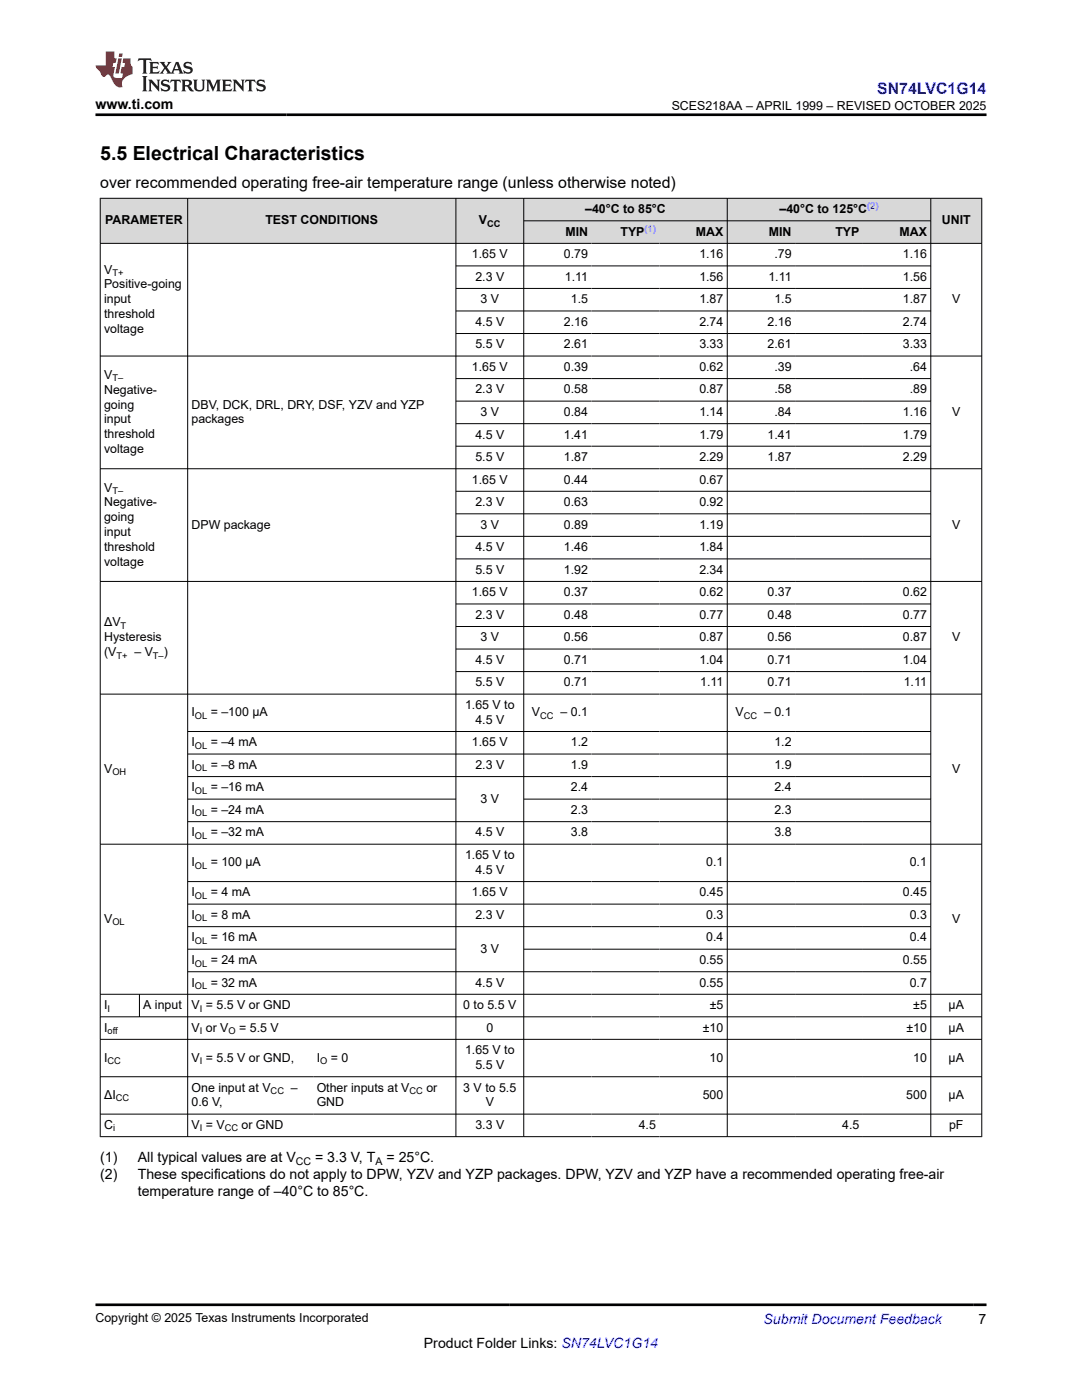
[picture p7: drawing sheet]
<svg xmlns="http://www.w3.org/2000/svg" width="216mm" height="279mm" viewBox="0 0 216 279" stroke-linecap="round" stroke-linejoin="round" font-family="sans-serif">
<defs><g id="words">
<text font-size="3.9" x="20" y="32">5.5 Electrical Characteristics</text>
<text font-size="3.2" fill="#00f" x="175" y="18.7">SN74LVC1G14</text>
<text font-size="3.2" x="20" y="37.5">over recommended operating free-air temperature range (unless otherwise noted)</text>
<g font-size="2.8">
<text x="19" y="21.8">www.ti.com</text>
<text x="20" y="232">(1)</text>
<text x="27.5" y="232">All typical values are at V</text>
<text x="62.9" y="232">= 3.3 V, T</text>
<text x="77.1" y="232">= 25°C.</text>
<text x="20" y="235.4">(2)</text>
<text x="27.5" y="235.4">These specifications do not apply to DPW, YZV and YZP packages. DPW, YZV and YZP have a recommended operating free-air</text>
<text x="27.5" y="238.8">temperature range of –40°C to 85°C.</text>
<text x="84.6" y="269">Product Folder Links: SN74LVC1G14</text>
<text x="195.3" y="264.2">7</text>
</g>
<text font-size="2.8" fill="#00f" x="152.4" y="264.2">Submit Document Feedback</text>
<g font-size="2.5">
<text x="134" y="21.9">SCES218AA – APRIL 1999 – REVISED OCTOBER 2025</text>
<text x="21" y="44.8">PARAMETER</text>
<text x="53" y="44.8">TEST CONDITIONS</text>
<text x="95.6" y="44.8">V</text>
<text x="112.8" y="47">MIN</text>
<text x="116.8" y="42.5">–40°C to 85°C</text>
<text x="123.8" y="47">TYP</text>
<text x="138.9" y="47">MAX</text>
<text x="153.4" y="47">MIN</text>
<text x="155.5" y="42.5">–40°C to 125°C</text>
<text x="166.7" y="47">TYP</text>
<text x="179.5" y="47">MAX</text>
<text x="187.9" y="44.8">UNIT</text>
<text x="94.2" y="51.5">1.65 V</text>
<text x="112.5" y="51.5">0.79</text>
<text x="139.5" y="51.5">1.16</text>
<text x="154.5" y="51.5">.79</text>
<text x="180.2" y="51.5">1.16</text>
<text x="20.8" y="57.6">Positive-going</text>
<text x="20.8" y="54.6">V</text>
<text x="94.9" y="56">2.3 V</text>
<text x="112.7" y="56">1.11</text>
<text x="139.5" y="56">1.56</text>
<text x="153.3" y="56">1.11</text>
<text x="180.2" y="56">1.56</text>
<text x="20.8" y="60.5">input</text>
<text x="20.8" y="63.5">threshold</text>
<text x="94.9" y="65">4.5 V</text>
<text x="95.9" y="60.5">3 V</text>
<text x="112.5" y="65">2.16</text>
<text x="113.9" y="60.5">1.5</text>
<text x="139.5" y="60.5">1.87</text>
<text x="139.5" y="65">2.74</text>
<text x="153.1" y="65">2.16</text>
<text x="154.5" y="60.5">1.5</text>
<text x="180.2" y="60.5">1.87</text>
<text x="180.2" y="65">2.74</text>
<text x="190" y="60.5">V</text>
<text x="20.8" y="66.5">voltage</text>
<text x="94.9" y="69.5">5.5 V</text>
<text x="112.5" y="69.5">2.61</text>
<text x="139.5" y="69.5">3.33</text>
<text x="153.1" y="69.5">2.61</text>
<text x="180.2" y="69.5">3.33</text>
<text x="20.8" y="75.6">V</text>
<text x="94.2" y="74">1.65 V</text>
<text x="112.5" y="74">0.39</text>
<text x="139.5" y="74">0.62</text>
<text x="154.5" y="74">.39</text>
<text x="181.5" y="74">.64</text>
<text x="20.8" y="78.6">Negative-</text>
<text x="20.8" y="81.5">going</text>
<text x="38.2" y="81.5">DBV, DCK, DRL, DRY, DSF, YZV and YZP</text>
<text x="94.9" y="78.5">2.3 V</text>
<text x="95.9" y="83">3 V</text>
<text x="112.5" y="78.5">0.58</text>
<text x="112.5" y="83">0.84</text>
<text x="139.5" y="78.5">0.87</text>
<text x="139.5" y="83">1.14</text>
<text x="154.5" y="78.5">.58</text>
<text x="154.5" y="83">.84</text>
<text x="180.2" y="83">1.16</text>
<text x="181.5" y="78.5">.89</text>
<text x="190" y="83">V</text>
<text x="20.8" y="84.5">input</text>
<text x="20.8" y="87.5">threshold</text>
<text x="38.2" y="84.5">packages</text>
<text x="94.9" y="87.5">4.5 V</text>
<text x="112.5" y="87.5">1.41</text>
<text x="139.5" y="87.5">1.79</text>
<text x="153.1" y="87.5">1.41</text>
<text x="180.2" y="87.5">1.79</text>
<text x="20.8" y="90.4">voltage</text>
<text x="94.9" y="92">5.5 V</text>
<text x="112.5" y="92">1.87</text>
<text x="139.5" y="92">2.29</text>
<text x="153.1" y="92">1.87</text>
<text x="180.2" y="92">2.29</text>
<text x="20.8" y="101.1">Negative-</text>
<text x="20.8" y="98.1">V</text>
<text x="94.2" y="96.5">1.65 V</text>
<text x="94.9" y="101">2.3 V</text>
<text x="112.5" y="96.5">0.44</text>
<text x="112.5" y="101">0.63</text>
<text x="139.5" y="96.5">0.67</text>
<text x="139.5" y="101">0.92</text>
<text x="20.8" y="104">going</text>
<text x="20.8" y="107">input</text>
<text x="38.2" y="105.5">DPW package</text>
<text x="95.9" y="105.5">3 V</text>
<text x="112.5" y="105.5">0.89</text>
<text x="139.5" y="105.5">1.19</text>
<text x="190" y="105.5">V</text>
<text x="20.8" y="109.9">threshold</text>
<text x="20.8" y="112.9">voltage</text>
<text x="94.9" y="110">4.5 V</text>
<text x="112.5" y="110">1.46</text>
<text x="139.5" y="110">1.84</text>
<text x="94.2" y="119">1.65 V</text>
<text x="94.9" y="114.5">5.5 V</text>
<text x="112.5" y="114.5">1.92</text>
<text x="112.5" y="119">0.37</text>
<text x="139.5" y="114.5">2.34</text>
<text x="139.5" y="119">0.62</text>
<text x="153.1" y="119">0.37</text>
<text x="180.2" y="119">0.62</text>
<text x="20.8" y="125">ΔV</text>
<text x="94.9" y="123.5">2.3 V</text>
<text x="112.5" y="123.5">0.48</text>
<text x="139.5" y="123.5">0.77</text>
<text x="153.1" y="123.5">0.48</text>
<text x="180.2" y="123.5">0.77</text>
<text x="20.8" y="128">Hysteresis</text>
<text x="20.8" y="131">(V</text>
<text x="26.8" y="131">– V</text>
<text x="32.7" y="131">)</text>
<text x="95.9" y="128">3 V</text>
<text x="112.5" y="128">0.56</text>
<text x="139.5" y="128">0.87</text>
<text x="153.1" y="128">0.56</text>
<text x="180.2" y="128">0.87</text>
<text x="190" y="128">V</text>
<text x="94.9" y="132.5">4.5 V</text>
<text x="94.9" y="137">5.5 V</text>
<text x="112.5" y="132.5">0.71</text>
<text x="112.5" y="137">0.71</text>
<text x="139.5" y="132.5">1.04</text>
<text x="139.7" y="137">1.11</text>
<text x="153.1" y="132.5">0.71</text>
<text x="153.1" y="137">0.71</text>
<text x="180.2" y="132.5">1.04</text>
<text x="180.3" y="137">1.11</text>
<text x="38.2" y="143">I</text>
<text x="42.1" y="143">= –100 µA</text>
<text x="92.8" y="141.5">1.65 V to</text>
<text x="106.2" y="143">V</text>
<text x="111.8" y="143">– 0.1</text>
<text x="146.8" y="143">V</text>
<text x="152.5" y="143">– 0.1</text>
<text x="38.2" y="148.9">I</text>
<text x="42.1" y="148.9">= –4 mA</text>
<text x="94.2" y="148.9">1.65 V</text>
<text x="94.9" y="144.5">4.5 V</text>
<text x="113.9" y="148.9">1.2</text>
<text x="154.5" y="148.9">1.2</text>
<text x="20.8" y="154.2">V</text>
<text x="38.2" y="153.4">I</text>
<text x="42.1" y="153.4">= –8 mA</text>
<text x="94.9" y="153.4">2.3 V</text>
<text x="113.9" y="153.4">1.9</text>
<text x="154.5" y="153.4">1.9</text>
<text x="190" y="154.2">V</text>
<text x="38.2" y="157.9">I</text>
<text x="42.1" y="157.9">= –16 mA</text>
<text x="95.9" y="160.2">3 V</text>
<text x="113.9" y="157.9">2.4</text>
<text x="154.5" y="157.9">2.4</text>
<text x="38.2" y="162.4">I</text>
<text x="38.2" y="166.9">I</text>
<text x="42.1" y="162.4">= –24 mA</text>
<text x="42.1" y="166.9">= –32 mA</text>
<text x="94.9" y="166.9">4.5 V</text>
<text x="113.9" y="162.4">2.3</text>
<text x="113.9" y="166.9">3.8</text>
<text x="154.5" y="162.4">2.3</text>
<text x="154.5" y="166.9">3.8</text>
<text x="38.2" y="172.9">I</text>
<text x="42.1" y="172.9">= 100 µA</text>
<text x="92.8" y="171.4">1.65 V to</text>
<text x="140.9" y="172.9">0.1</text>
<text x="181.5" y="172.9">0.1</text>
<text x="38.2" y="178.9">I</text>
<text x="42.1" y="178.9">= 4 mA</text>
<text x="94.2" y="178.9">1.65 V</text>
<text x="94.9" y="174.4">4.5 V</text>
<text x="139.5" y="178.9">0.45</text>
<text x="180.2" y="178.9">0.45</text>
<text x="20.8" y="184.2">V</text>
<text x="38.2" y="183.4">I</text>
<text x="42.1" y="183.4">= 8 mA</text>
<text x="94.9" y="183.4">2.3 V</text>
<text x="140.9" y="183.4">0.3</text>
<text x="181.5" y="183.4">0.3</text>
<text x="190" y="184.2">V</text>
<text x="38.2" y="187.9">I</text>
<text x="42.1" y="187.9">= 16 mA</text>
<text x="95.9" y="190.1">3 V</text>
<text x="140.9" y="187.9">0.4</text>
<text x="181.5" y="187.9">0.4</text>
<text x="38.2" y="192.4">I</text>
<text x="38.2" y="196.9">I</text>
<text x="42.1" y="192.4">= 24 mA</text>
<text x="42.1" y="196.9">= 32 mA</text>
<text x="94.9" y="196.9">4.5 V</text>
<text x="139.5" y="192.4">0.55</text>
<text x="139.5" y="196.9">0.55</text>
<text x="180.2" y="192.4">0.55</text>
<text x="181.5" y="196.9">0.7</text>
<text x="20.8" y="201.4">I</text>
<text x="28.6" y="201.4">A input</text>
<text x="38.2" y="201.4">V = 5.5 V or GND</text>
<text x="92.5" y="201.4">0 to 5.5 V</text>
<text x="141.6" y="201.4">±5</text>
<text x="182.2" y="201.4">±5</text>
<text x="189.3" y="201.4">µA</text>
<text x="20.8" y="205.9">I</text>
<text x="38.2" y="205.9">V or V</text>
<text x="47.7" y="205.9">= 5.5 V</text>
<text x="97.1" y="205.9">0</text>
<text x="140.2" y="205.9">±10</text>
<text x="180.9" y="205.9">±10</text>
<text x="189.3" y="205.9">µA</text>
<text x="20.8" y="211.9">I</text>
<text x="38.2" y="211.9">V = 5.5 V or GND,</text>
<text x="63.2" y="211.9">I</text>
<text x="66" y="211.9">= 0</text>
<text x="92.8" y="210.4">1.65 V to</text>
<text x="94.9" y="213.3">5.5 V</text>
<text x="141.6" y="211.9">10</text>
<text x="182.2" y="211.9">10</text>
<text x="189.3" y="211.9">µA</text>
<text x="20.8" y="219.3">ΔI</text>
<text x="38.2" y="217.8">One input at V</text>
<text x="38.2" y="220.8">0.6 V,</text>
<text x="58.1" y="217.8">–</text>
<text x="63.2" y="220.8">GND</text>
<text x="63.2" y="217.8">Other inputs at V</text>
<text x="85.1" y="217.8">or</text>
<text x="92.5" y="217.8">3 V to 5.5</text>
<text x="96.9" y="220.8">V</text>
<text x="140.2" y="219.3">500</text>
<text x="180.8" y="219.3">500</text>
<text x="189.3" y="219.3">µA</text>
<text x="20.8" y="225.3">C</text>
<text x="38.2" y="225.3">V = V</text>
<text x="48.2" y="225.3">or GND</text>
<text x="94.9" y="225.3">3.3 V</text>
<text x="127.4" y="225.3">4.5</text>
<text x="168.1" y="225.3">4.5</text>
<text x="189.4" y="225.3">pF</text>
<text x="19" y="263.9">Copyright © 2025 Texas Instruments Incorporated</text>
</g>
<g font-size="2.1">
<text x="59" y="232.6">CC</text>
<text x="74.9" y="232.6">A</text>
</g>
<g font-size="1.9" fill="#00f">
<text x="173" y="41.7">(2)</text>
<text x="128.6" y="46.2">(1)</text>
</g>
<g font-size="1.9">
<text x="97.2" y="45.3">CC</text>
<text x="22.4" y="55.1">T+</text>
<text x="22.4" y="76.1">T–</text>
<text x="22.4" y="98.6">T–</text>
<text x="24.1" y="125.5">T</text>
<text x="23.2" y="131.5">T+</text>
<text x="30.5" y="131.5">T–</text>
<text x="38.9" y="143.5">OL</text>
<text x="107.8" y="143.5">CC</text>
<text x="148.4" y="143.5">CC</text>
<text x="38.9" y="149.4">OL</text>
<text x="22.4" y="154.7">OH</text>
<text x="38.9" y="153.9">OL</text>
<text x="38.9" y="158.4">OL</text>
<text x="38.9" y="162.9">OL</text>
<text x="38.9" y="167.4">OL</text>
<text x="38.9" y="173.4">OL</text>
<text x="38.9" y="179.4">OL</text>
<text x="22.4" y="184.7">OL</text>
<text x="38.9" y="183.9">OL</text>
<text x="38.9" y="188.4">OL</text>
<text x="38.9" y="192.9">OL</text>
<text x="38.9" y="197.4">OL</text>
<text x="21.5" y="201.9">I</text>
<text x="39.9" y="201.9">I</text>
<text x="21.5" y="206.4">off</text>
<text x="39.9" y="206.4">I</text>
<text x="45.6" y="206.4">O</text>
<text x="21.5" y="212.4">CC</text>
<text x="39.9" y="212.4">I</text>
<text x="63.9" y="212.4">O</text>
<text x="23.1" y="219.8">CC</text>
<text x="54" y="218.3">CC</text>
<text x="81.7" y="218.3">CC</text>
<text x="22.6" y="225.8">i</text>
<text x="39.9" y="225.8">I</text>
<text x="44.8" y="225.8">CC</text>
</g>
</g></defs>
<g fill="#d8d8d8">
<path d="M20 39.6h175.9v4.5h-175.9z" fill-rule="evenodd"/>
<path d="M20.1 39.6h17.3v8.9h-17.3z" fill-rule="evenodd"/>
<path d="M37.5 39.6h53.4v8.9h-53.4z" fill-rule="evenodd"/>
<path d="M91 39.6h13.4v8.9h-13.4z" fill-rule="evenodd"/>
<path d="M104.6 39.6h40.5v4.4h-40.5z" fill-rule="evenodd"/>
<path d="M145.2 39.6h40.5v4.4h-40.5z" fill-rule="evenodd"/>
<path d="M185.8 39.6h10v8.9h-10z" fill-rule="evenodd"/>
<path d="M104.6 44.1h13.4v4.4h-13.4z" fill-rule="evenodd"/>
<path d="M118 44.1h13.6v4.4h-13.6z" fill-rule="evenodd"/>
<path d="M131.6 44.1h13.5v4.4h-13.5z" fill-rule="evenodd"/>
<path d="M145.2 44.1h13.5v4.4h-13.5z" fill-rule="evenodd"/>
<path d="M158.7 44.1h13.5v4.4h-13.5z" fill-rule="evenodd"/>
<path d="M172.2 44.1h13.5v4.4h-13.5z" fill-rule="evenodd"/>
</g>
<g fill="none" stroke="#000" stroke-width=".2">
<path d="M19.9 39.6h176.1M20 39.5v187.4M37.4 39.5v187.4M91 39.5v187.4M104.5 39.5v187.4M145.1 39.5v187.4M185.7 39.5v187.4M195.9 39.5v187.4M19.9 48.6h176.1M91 53.1h94.8M91 57.6h94.8M104.5 44.1h81.3"/>
<path d="M19.9 71.1h176.1M91 62.1h94.8M91 66.6h94.8M91 75.6h94.8M19.9 93.5h176.1M91 80.1h94.8M91 84.6h94.8M91 89h94.8M91 98h94.8M19.9 116h176.1M91 102.5h94.8M91 107h94.8"/>
<path d="M91 111.5h94.8M19.9 138.5h176.1M91 120.5h94.8M91 125h94.8M91 129.5h94.8M91 134h94.8M37.4 146h148.4M37.4 150.5h148.4M37.4 155h148.4M37.4 159.5h53.6M104.5 159.5h81.3M19.9 168.5h176.1"/>
<path d="M37.4 164h148.4M37.4 175.9h148.4M19.9 198.4h176.1M27.8 198.4v4.6M37.4 180.4h148.4M37.4 184.9h148.4M37.4 189.4h53.6M37.4 193.9h148.4M104.5 189.4h81.3M19.9 202.9h176.1M19.9 207.4h176.1M19.9 214.9h176.1"/>
<path d="M19.9 222.3h176.1M19.9 226.8h176.1"/>
</g>
<path d="M27.7 11.6l-.2 .6 .5-.2h.6v.1v2.2l-.2 .4h1l-.2-.4v-2.2v-.1h.5l.5 .2-.1-.6zM29.8 12.4l.2 .3v1.6l-.2 .4h1.9l.1-.6a1.08 1.08 0 0 1-1.3 .2v-.7h.6l.4 .2v-.7l-.4 .2h-.6v-.5l.2-.2a1 1 0 0 1 1 .3l-.1-.5zM31.8 12.4l1 1.1-1 1.2h.9l-.2-.2 .4-.8 .5 .8-.2 .2h1.6l-.2-.2 .1-.5h1l.1 .5-.1 .2h.9l-.2-.4-.8-1.9h-.5l-1 2.1-.8-1.1 .9-1h-.8l.2 .2-.5 .6-.3-.6 .1-.2zM35.2 12.8l.4 1h-.8zM36.8 12.5a.65 .65 0 0 0-.2 .7 .65 .65 0 0 0 .6 .5l.7 .1 .1 .3a.79 .79 0 0 1-.7 .4 .79 .79 0 0 1-.7-.5l.1 .7 .2-.1a.93 .93 0 0 0 1.1 0 .93 .93 0 0 0 .4-.9 1.46 1.46 0 0 0-1.2-.6l-.1-.3a1.09 1.09 0 0 1 1.2 .2l-.2-.6-.1 .1-.6-.2zM28.4 15.2l.2 .4v2.2l-.2 .4h1l-.2-.4v-2.2l.2-.4zM29.6 15.9l.2 .4v1.5l-.2 .4h.8l-.3-.4v-1.3l1.7 1.8v-2l.2-.4h-.8l.2 .2 .1 1.1-1.2-1.3zM32.3 16a.65 .65 0 0 0-.2 .8 .65 .65 0 0 0 .7 .4l.6 .2 .1 .2a.79 .79 0 0 1-.7 .4 .79 .79 0 0 1-.7-.5l.1 .7 .2-.1a.93 .93 0 0 0 1.1 .1 .93 .93 0 0 0 .4-1 1.46 1.46 0 0 0-1.2-.5l-.1-.4a1.09 1.09 0 0 1 1.2 .2l-.2-.6-.1 .1-.6-.1zM34.1 15.9l-.1 .6a.63 .63 0 0 1 .7-.3l.1 1.6-.3 .4h1l-.2-.4v-1.6a.66 .66 0 0 1 .8 .3l-.1-.6zM36.2 15.9l.2 .4v1.5l-.2 .4h.9l-.2-.2v-.7h.5l.1 .2a.79 .79 0 0 0 1.2 .6l-1-.9a.61 .61 0 0 0 .6-.6 .61 .61 0 0 0-.5-.7zM36.9 16.2h.2a.47 .47 0 0 1 .5 .1 .47 .47 0 0 1 .1 .5l-.2 .1-.6 .1zM38.5 15.9l.2 .2a2.27 2.27 0 0 0 .4 2 1.04 1.04 0 0 0 1.7-.7v-1.3l.2-.2h-.8l.2 .4v1.1a.6 .6 0 0 1-.6 .6 .6 .6 0 0 1-.6-.6v-1.1l.3-.4zM41.1 15.9l.2 .4v1.5l-.2 .4h.7l-.2-.4v-1.4l.9 1.9 .8-1.9v1.4l-.2 .4h1l-.3-.4v-1.5l.3-.4h-.8l-.7 1.5-.7-1.5zM44.3 15.9l.2 .4v1.5l-.2 .4h1.9l.1-.6a1.09 1.09 0 0 1-1.3 .2v-.7h.6l.4 .2v-.6l-.4 .2h-.6v-.6l.2-.1a1.01 1.01 0 0 1 1 .3l-.1-.6zM46.4 15.9l.3 .4v1.5l-.3 .4h.8l-.2-.4v-1.3l1.6 1.8v-2l.2-.4h-.7l.2 .2v1.1l-1.2-1.3zM49 15.9l-.1 .6a.63 .63 0 0 1 .8-.3v1.6l-.3 .4h1l-.2-.4v-1.6a.66 .66 0 0 1 .8 .3l-.1-.6zM51.4 16a.65 .65 0 0 0-.2 .8 .65 .65 0 0 0 .6 .4l.6 .2 .2 .2a.79 .79 0 0 1-.8 .4 .79 .79 0 0 1-.6-.5l.1 .7 .2-.1a.93 .93 0 0 0 1 .1 .93 .93 0 0 0 .5-1 1.46 1.46 0 0 0-1.3-.5l-.1-.4a1.09 1.09 0 0 1 1.3 .2l-.2-.6-.2 .1-.5-.1z" fill="#231f20"/>
<path d="M21.1 10.3v2.7h-2.1l.1 .4 .9 1a.95 .95 0 0 0 .9 .9 .59 .59 0 0 1 .6-.4 .59 .59 0 0 1 .5 .3l.4 .8a1.59 1.59 0 0 0 2.1 1.4 1.61 1.61 0 0 1 1-2.3l1-.3-.1-1.5a1.59 1.59 0 0 1-.4-1.7h-1.4l-.2 .9h.5l-.1 .9h-.5l-.2 .9v.3l.4 .1-.2 .9h-.6a.73 .73 0 0 1-1.1-.7l.3-1.5h-.5l.2-.9h.5l.2-.9h-.5v-1.3zM23.6 11.6l-.6 3.1h.7l.6-3.1zM23.8 10.7l-.1 .6h.7l.1-.6z" fill="#ed1c24"/>
<path d="M19 22.9h177.8M19 260.4h177.8" fill="none" stroke="#000" stroke-width=".53"/>
<use href="#words"/>
</svg>
